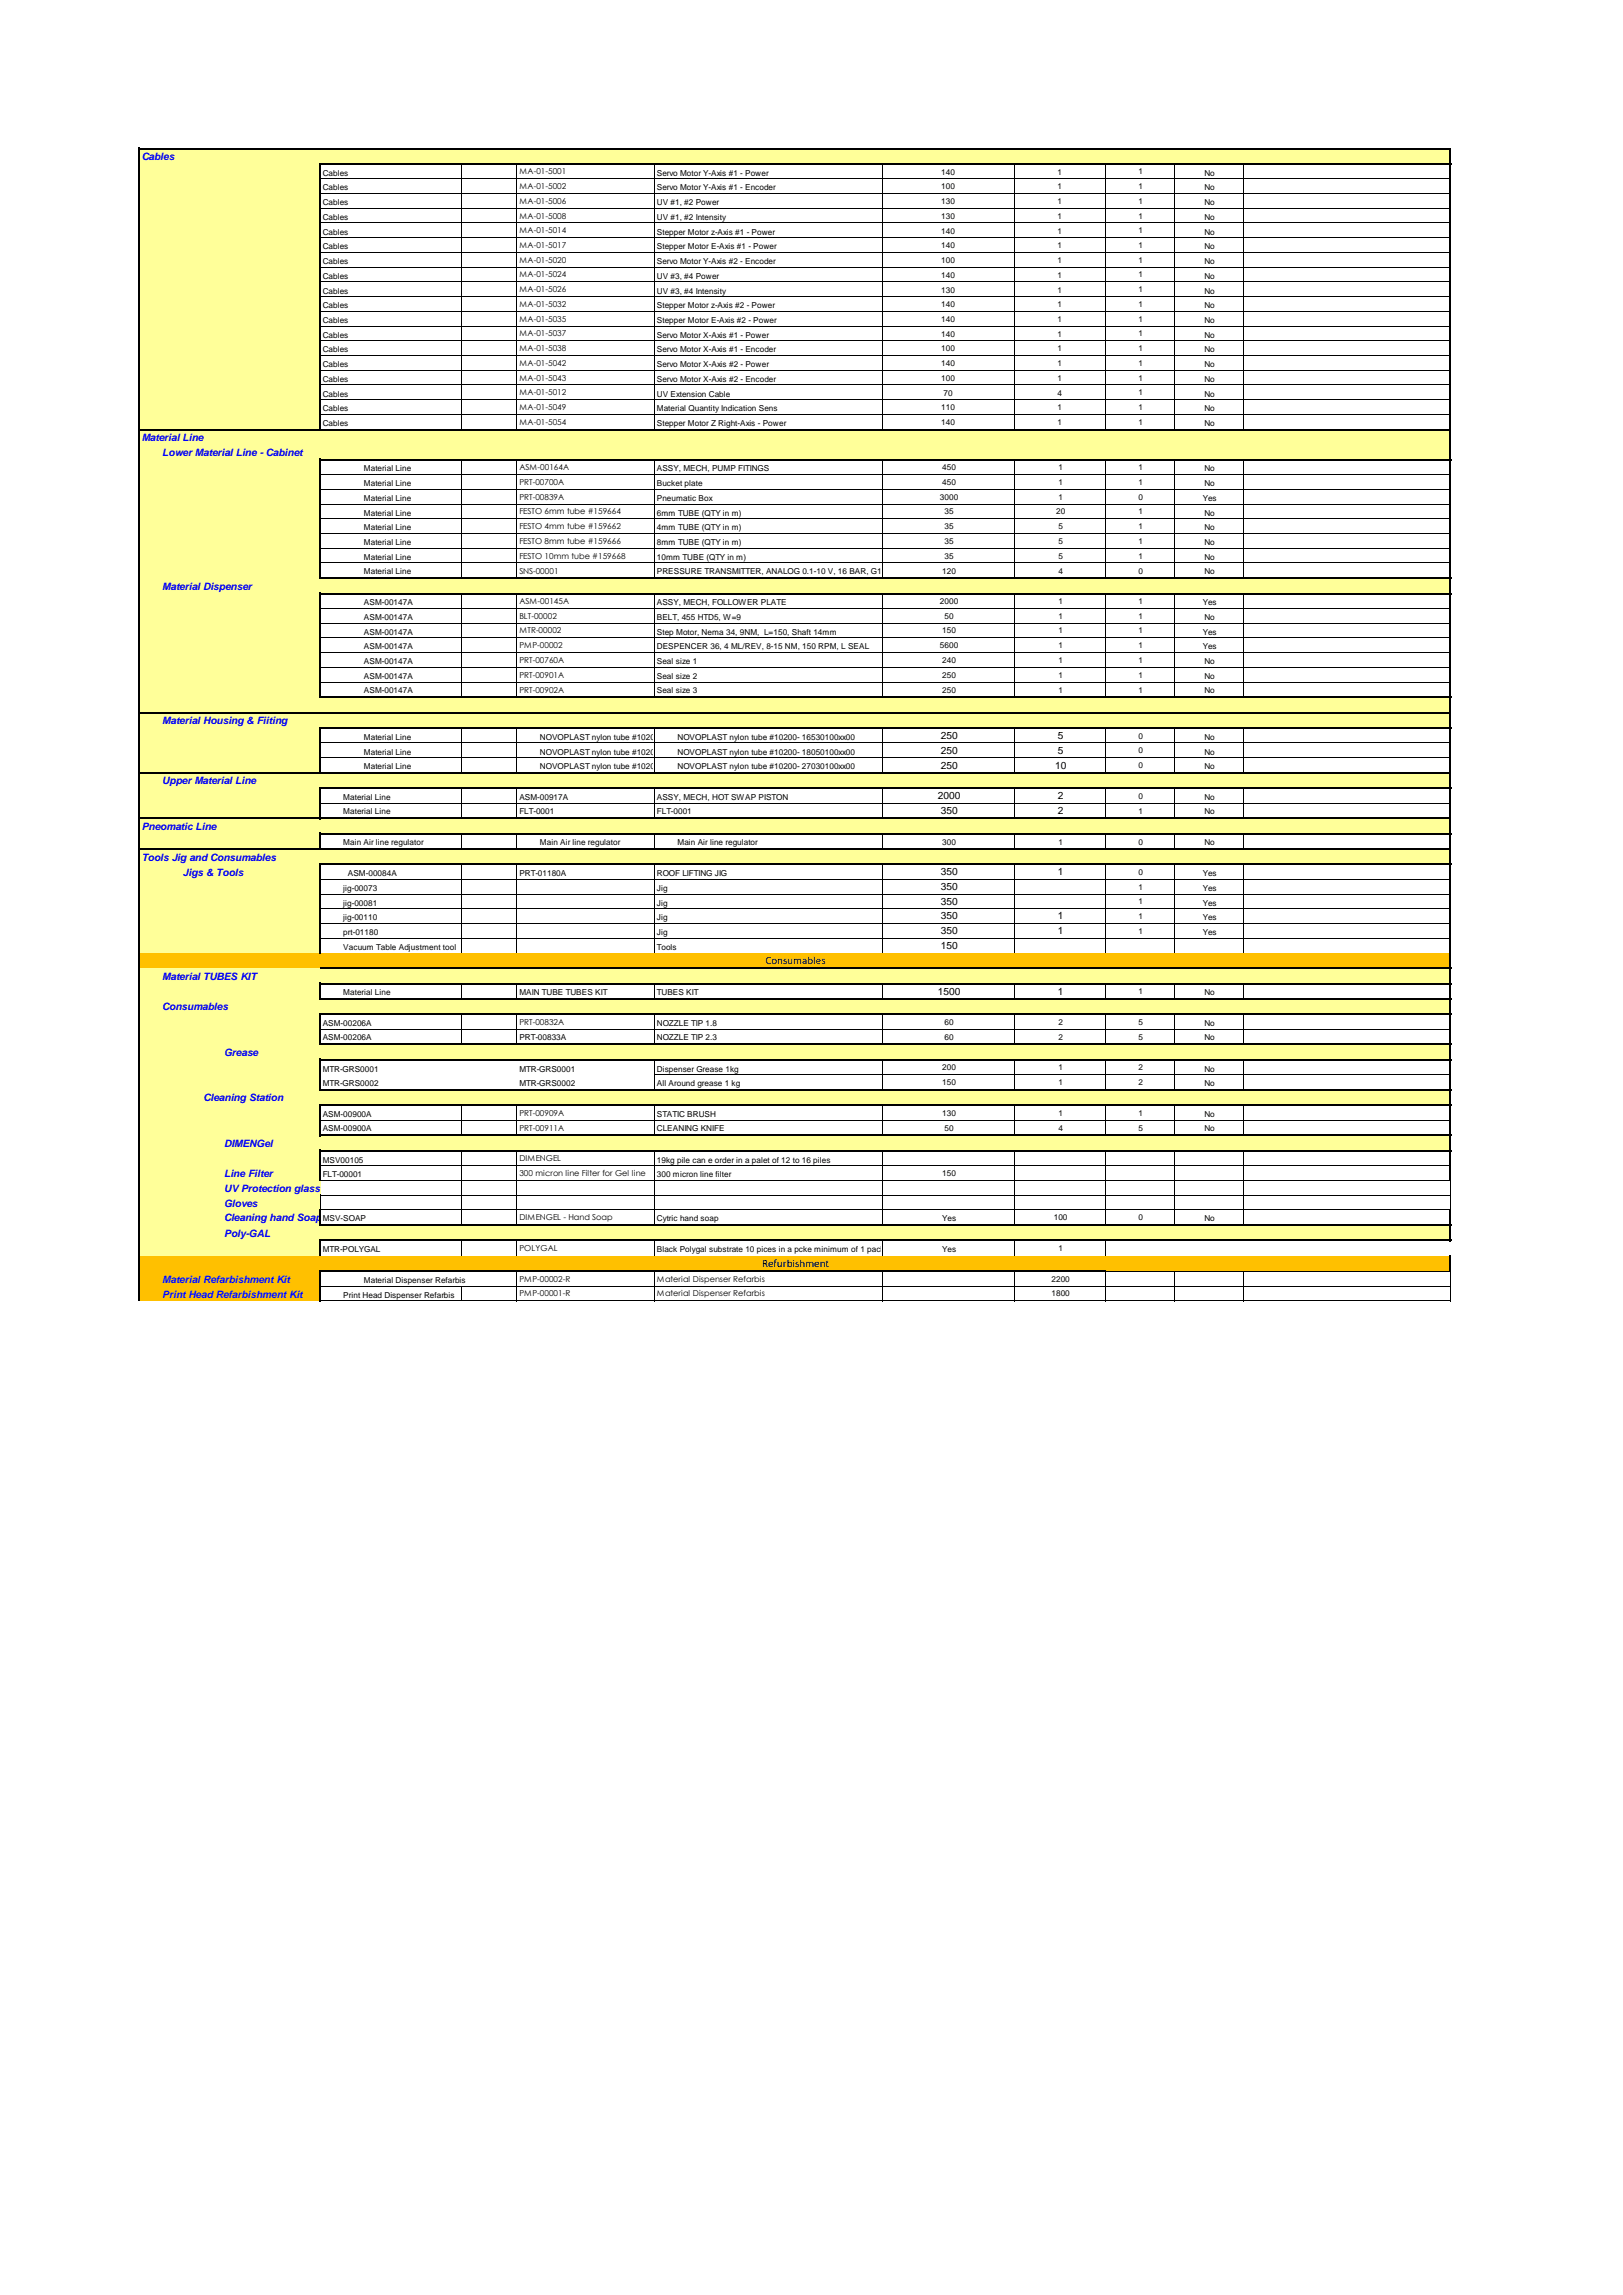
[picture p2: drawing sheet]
<svg xmlns="http://www.w3.org/2000/svg" width="210mm" height="297mm" viewBox="0 0 210 297" stroke-linecap="round" stroke-linejoin="round" font-family="sans-serif">
<defs><g id="words">
<g font-size="1.4">
<text x="99" y="124.8">Consumables</text>
<text x="98.6" y="164">Refurbishment</text>
</g>
<g font-size="1.3" fill="#00f">
<text x="18.3" y="20.7">Cables</text>
<text x="18.3" y="57.1">Material Line</text>
<text x="21" y="59">Lower Material Line - Cabinet</text>
<text x="21" y="76.3">Material Dispenser</text>
<text x="21" y="93.7">Material Housing &amp; Fiiting</text>
<text x="21" y="101.5">Upper Material Line</text>
<text x="18.3" y="107.4">Pneomatic Line</text>
<text x="18.3" y="111.4">Tools Jig and Consumables</text>
<text x="23.7" y="113.4">Jigs &amp; Tools</text>
<text x="21" y="126.8">Material TUBES KIT</text>
<text x="21" y="130.7">Consumables</text>
<text x="29" y="136.6">Grease</text>
<text x="26.3" y="142.5">Cleaning Station</text>
<text x="29" y="148.4">DIMENGel</text>
<text x="29" y="152.3">Line Filter</text>
<text x="29" y="154.2">UV Protection glass</text>
<text x="29" y="156.2">Gloves</text>
<text x="29" y="158">Cleaning hand Soap</text>
<text x="29" y="160">Poly-GAL</text>
<text x="21" y="166">Material Refarbishment Kit</text>
<text x="21" y="167.9">Print Head Refarbishment Kit</text>
</g>
<g font-size="1.3">
<text x="121.7" y="95.6">250</text>
<text x="136.8" y="95.6">5</text>
<text x="121.7" y="97.5">250</text>
<text x="121.7" y="99.5">250</text>
<text x="136.5" y="99.5">10</text>
<text x="136.8" y="97.5">5</text>
<text x="121.4" y="103.4">2000</text>
<text x="121.7" y="105.3">350</text>
<text x="136.8" y="103.4">2</text>
<text x="136.8" y="105.3">2</text>
<text x="121.7" y="113.3">350</text>
<text x="136.8" y="113.3">1</text>
<text x="121.7" y="115.2">350</text>
<text x="121.7" y="117.1">350</text>
<text x="121.7" y="119">350</text>
<text x="136.8" y="119">1</text>
<text x="121.7" y="120.9">350</text>
<text x="121.7" y="122.8">150</text>
<text x="136.8" y="120.9">1</text>
<text x="121.4" y="128.7">1500</text>
<text x="136.8" y="128.7">1</text>
</g>
<g font-size="1.1">
<text x="41.7" y="22.7">Cables</text>
<text x="67.2" y="22.6">MA-01-5001</text>
<text x="85" y="22.7">Servo Motor Y-Axis #1 - Power</text>
<text x="121.8" y="22.6">140</text>
<text x="136.8" y="22.6">1</text>
<text x="147.3" y="22.6">1</text>
<text x="155.8" y="22.7">No</text>
<text x="41.7" y="24.6">Cables</text>
<text x="41.7" y="26.5">Cables</text>
<text x="41.7" y="28.4">Cables</text>
<text x="67.2" y="24.5">MA-01-5002</text>
<text x="67.2" y="26.4">MA-01-5006</text>
<text x="67.2" y="28.3">MA-01-5008</text>
<text x="85" y="24.6">Servo Motor Y-Axis #1 - Encoder</text>
<text x="85" y="26.5">UV #1, #2 Power</text>
<text x="85" y="28.4">UV #1, #2 Intensity</text>
<text x="121.8" y="24.5">100</text>
<text x="121.8" y="26.4">130</text>
<text x="121.8" y="28.3">130</text>
<text x="136.8" y="24.5">1</text>
<text x="136.8" y="26.4">1</text>
<text x="136.8" y="28.3">1</text>
<text x="147.3" y="24.5">1</text>
<text x="147.3" y="26.4">1</text>
<text x="147.3" y="28.3">1</text>
<text x="155.8" y="24.6">No</text>
<text x="155.8" y="26.5">No</text>
<text x="155.8" y="28.4">No</text>
<text x="41.7" y="30.4">Cables</text>
<text x="41.7" y="32.3">Cables</text>
<text x="41.7" y="34.2">Cables</text>
<text x="67.2" y="30.2">MA-01-5014</text>
<text x="67.2" y="32.1">MA-01-5017</text>
<text x="67.2" y="34">MA-01-5020</text>
<text x="67.2" y="35.9">MA-01-5024</text>
<text x="85" y="30.4">Stepper Motor z-Axis #1 - Power</text>
<text x="85" y="32.3">Stepper Motor E-Axis #1 - Power</text>
<text x="85" y="34.2">Servo Motor Y-Axis #2 - Encoder</text>
<text x="121.8" y="30.2">140</text>
<text x="121.8" y="32.1">140</text>
<text x="121.8" y="34">100</text>
<text x="121.8" y="35.9">140</text>
<text x="136.8" y="30.2">1</text>
<text x="136.8" y="32.1">1</text>
<text x="136.8" y="34">1</text>
<text x="136.8" y="35.9">1</text>
<text x="147.3" y="30.2">1</text>
<text x="147.3" y="32.1">1</text>
<text x="147.3" y="34">1</text>
<text x="147.3" y="35.9">1</text>
<text x="155.8" y="30.4">No</text>
<text x="155.8" y="32.3">No</text>
<text x="155.8" y="34.2">No</text>
<text x="41.7" y="36.1">Cables</text>
<text x="41.7" y="38">Cables</text>
<text x="41.7" y="39.9">Cables</text>
<text x="41.7" y="41.8">Cables</text>
<text x="67.2" y="37.8">MA-01-5026</text>
<text x="67.2" y="39.7">MA-01-5032</text>
<text x="67.2" y="41.6">MA-01-5035</text>
<text x="85" y="36.1">UV #3, #4 Power</text>
<text x="85" y="38">UV #3, #4 Intensity</text>
<text x="85" y="39.9">Stepper Motor z-Axis #2 - Power</text>
<text x="85" y="41.8">Stepper Motor E-Axis #2 - Power</text>
<text x="121.8" y="37.9">130</text>
<text x="121.8" y="39.8">140</text>
<text x="121.8" y="41.7">140</text>
<text x="136.8" y="37.9">1</text>
<text x="136.8" y="39.8">1</text>
<text x="136.8" y="41.7">1</text>
<text x="147.3" y="37.8">1</text>
<text x="147.3" y="39.7">1</text>
<text x="147.3" y="41.6">1</text>
<text x="155.8" y="36.1">No</text>
<text x="155.8" y="38">No</text>
<text x="155.8" y="39.9">No</text>
<text x="155.8" y="41.8">No</text>
<text x="41.7" y="43.7">Cables</text>
<text x="41.7" y="45.6">Cables</text>
<text x="41.7" y="47.5">Cables</text>
<text x="67.2" y="43.5">MA-01-5037</text>
<text x="67.2" y="45.4">MA-01-5038</text>
<text x="67.2" y="47.3">MA-01-5042</text>
<text x="85" y="43.7">Servo Motor X-Axis #1 - Power</text>
<text x="85" y="45.6">Servo Motor X-Axis #1 - Encoder</text>
<text x="85" y="47.5">Servo Motor X-Axis #2 - Power</text>
<text x="121.8" y="43.6">140</text>
<text x="121.8" y="45.5">100</text>
<text x="121.8" y="47.4">140</text>
<text x="136.8" y="43.6">1</text>
<text x="136.8" y="45.5">1</text>
<text x="136.8" y="47.4">1</text>
<text x="147.3" y="43.5">1</text>
<text x="147.3" y="45.4">1</text>
<text x="147.3" y="47.3">1</text>
<text x="155.8" y="43.7">No</text>
<text x="155.8" y="45.6">No</text>
<text x="155.8" y="47.5">No</text>
<text x="41.7" y="49.4">Cables</text>
<text x="41.7" y="51.3">Cables</text>
<text x="41.7" y="53.2">Cables</text>
<text x="67.2" y="49.2">MA-01-5043</text>
<text x="67.2" y="51.1">MA-01-5012</text>
<text x="67.2" y="53.1">MA-01-5049</text>
<text x="85" y="49.4">Servo Motor X-Axis #2 - Encoder</text>
<text x="85" y="51.3">UV Extension Cable</text>
<text x="85" y="53.2">Material Quantity Indication Sens</text>
<text x="121.8" y="49.3">100</text>
<text x="121.8" y="53.1">110</text>
<text x="122.1" y="51.2">70</text>
<text x="136.8" y="49.3">1</text>
<text x="136.8" y="51.2">4</text>
<text x="136.8" y="53.1">1</text>
<text x="147.3" y="49.2">1</text>
<text x="147.3" y="51.1">1</text>
<text x="147.3" y="53.1">1</text>
<text x="155.8" y="49.4">No</text>
<text x="155.8" y="51.3">No</text>
<text x="155.8" y="53.2">No</text>
<text x="41.7" y="55.1">Cables</text>
<text x="67.2" y="55">MA-01-5054</text>
<text x="85" y="55.1">Stepper Motor Z Right-Axis - Power</text>
<text x="121.8" y="55">140</text>
<text x="136.8" y="55">1</text>
<text x="147.3" y="55">1</text>
<text x="155.8" y="55.1">No</text>
<text x="47.1" y="61">Material Line</text>
<text x="47.1" y="62.9">Material Line</text>
<text x="47.1" y="64.8">Material Line</text>
<text x="67.2" y="60.8">ASM-00164A</text>
<text x="67.2" y="62.7">PRT-00700A</text>
<text x="67.2" y="64.7">PRT-00839A</text>
<text x="85" y="61">ASSY, MECH, PUMP FITINGS</text>
<text x="85" y="62.9">Bucket plate</text>
<text x="85" y="64.8">Pneumatic Box</text>
<text x="121.6" y="64.7">3000</text>
<text x="121.9" y="60.8">450</text>
<text x="121.9" y="62.7">450</text>
<text x="136.9" y="60.8">1</text>
<text x="136.9" y="62.7">1</text>
<text x="136.9" y="64.7">1</text>
<text x="147.3" y="60.8">1</text>
<text x="147.3" y="62.7">1</text>
<text x="147.3" y="64.7">0</text>
<text x="155.6" y="64.8">Yes</text>
<text x="155.8" y="61">No</text>
<text x="155.8" y="62.9">No</text>
<text x="47.1" y="66.7">Material Line</text>
<text x="47.1" y="68.6">Material Line</text>
<text x="47.1" y="70.5">Material Line</text>
<text x="67.2" y="66.6">FESTO 6mm tube #159664</text>
<text x="67.2" y="68.5">FESTO 4mm tube #159662</text>
<text x="67.2" y="70.4">FESTO 8mm tube #159666</text>
<text x="85" y="66.7">6mm TUBE (QTY in m)</text>
<text x="85" y="68.6">4mm TUBE (QTY in m)</text>
<text x="85" y="70.5">8mm TUBE (QTY in m)</text>
<text x="122.2" y="66.6">35</text>
<text x="122.2" y="68.5">35</text>
<text x="122.2" y="70.4">35</text>
<text x="136.6" y="66.6">20</text>
<text x="136.9" y="68.5">5</text>
<text x="136.9" y="70.4">5</text>
<text x="147.3" y="66.6">1</text>
<text x="147.3" y="68.5">1</text>
<text x="147.3" y="70.4">1</text>
<text x="155.8" y="66.7">No</text>
<text x="155.8" y="68.6">No</text>
<text x="155.8" y="70.5">No</text>
<text x="47.1" y="72.4">Material Line</text>
<text x="47.1" y="74.3">Material Line</text>
<text x="67.2" y="72.3">FESTO 10mm tube #159668</text>
<text x="67.2" y="74.2">SNS-00001</text>
<text x="85" y="72.4">10mm TUBE (QTY in m)</text>
<text x="85" y="74.3">PRESSURE TRANSMITTER, ANALOG 0.1-10 V, 16 BAR, G1/4</text>
<text x="121.9" y="74.2">120</text>
<text x="122.2" y="72.3">35</text>
<text x="136.9" y="72.3">5</text>
<text x="136.9" y="74.2">4</text>
<text x="147.3" y="72.3">1</text>
<text x="147.3" y="74.2">0</text>
<text x="155.8" y="72.4">No</text>
<text x="155.8" y="74.3">No</text>
<text x="47.1" y="78.3">ASM-00147A</text>
<text x="47.1" y="80.2">ASM-00147A</text>
<text x="47.1" y="82.1">ASM-00147A</text>
<text x="67.2" y="78.2">ASM-00145A</text>
<text x="67.2" y="80.1">BLT-00002</text>
<text x="67.2" y="82">MTR-00002</text>
<text x="67.2" y="83.9">PMP-00002</text>
<text x="85" y="78.3">ASSY, MECH, FOLLOWER PLATE</text>
<text x="85" y="80.2">BELT, 455 HTD5, W=9</text>
<text x="85" y="82.1">Step Motor, Nema 34, 9NM, L=150, Shaft 14mm</text>
<text x="121.6" y="78.2">2000</text>
<text x="121.6" y="83.9">5600</text>
<text x="121.9" y="82">150</text>
<text x="122.2" y="80.1">50</text>
<text x="136.9" y="78.2">1</text>
<text x="136.9" y="80.1">1</text>
<text x="136.9" y="82">1</text>
<text x="136.9" y="83.9">1</text>
<text x="147.3" y="78.2">1</text>
<text x="147.3" y="80.1">1</text>
<text x="147.3" y="82">1</text>
<text x="147.3" y="83.9">1</text>
<text x="155.6" y="78.3">Yes</text>
<text x="155.6" y="82.1">Yes</text>
<text x="155.8" y="80.2">No</text>
<text x="47.1" y="84">ASM-00147A</text>
<text x="47.1" y="85.9">ASM-00147A</text>
<text x="47.1" y="87.8">ASM-00147A</text>
<text x="47.1" y="89.7">ASM-00147A</text>
<text x="67.2" y="85.8">PRT-00760A</text>
<text x="67.2" y="87.7">PRT-00901A</text>
<text x="67.2" y="89.6">PRT-00902A</text>
<text x="85" y="84">DESPENCER 36, 4 ML/REV, 8-15 NM, 150 RPM, L SEAL</text>
<text x="85" y="85.9">Seal size 1</text>
<text x="85" y="87.8">Seal size 2</text>
<text x="85" y="89.7">Seal size 3</text>
<text x="121.9" y="85.8">240</text>
<text x="121.9" y="87.7">250</text>
<text x="121.9" y="89.6">250</text>
<text x="136.9" y="85.8">1</text>
<text x="136.9" y="87.7">1</text>
<text x="136.9" y="89.6">1</text>
<text x="147.3" y="85.8">1</text>
<text x="147.3" y="87.7">1</text>
<text x="147.3" y="89.6">1</text>
<text x="155.6" y="84">Yes</text>
<text x="155.8" y="85.9">No</text>
<text x="155.8" y="87.8">No</text>
<text x="155.8" y="89.7">No</text>
<text x="47.1" y="95.7">Material Line</text>
<text x="69.9" y="95.7">NOVOPLAST nylon tube #10200- 16530100xx00</text>
<text x="87.6" y="95.7">NOVOPLAST nylon tube #10200- 16530100xx00</text>
<text x="147.3" y="95.6">0</text>
<text x="155.8" y="95.7">No</text>
<text x="47.1" y="97.6">Material Line</text>
<text x="47.1" y="99.5">Material Line</text>
<text x="69.9" y="97.6">NOVOPLAST nylon tube #10200- 18050100xx00</text>
<text x="69.9" y="99.5">NOVOPLAST nylon tube #10200- 27030100xx00</text>
<text x="87.6" y="97.6">NOVOPLAST nylon tube #10200- 18050100xx00</text>
<text x="87.6" y="99.5">NOVOPLAST nylon tube #10200- 27030100xx00</text>
<text x="147.3" y="97.5">0</text>
<text x="147.3" y="99.4">0</text>
<text x="155.8" y="97.6">No</text>
<text x="155.8" y="99.5">No</text>
<text x="44.4" y="103.5">Material Line</text>
<text x="44.4" y="105.4">Material Line</text>
<text x="67.2" y="103.5">ASM-00917A</text>
<text x="67.2" y="105.4">FLT-0001</text>
<text x="85" y="103.5">ASSY, MECH, HOT SWAP PISTON</text>
<text x="85" y="105.4">FLT-0001</text>
<text x="147.3" y="103.4">0</text>
<text x="147.3" y="105.3">1</text>
<text x="155.8" y="103.5">No</text>
<text x="155.8" y="105.4">No</text>
<text x="44.4" y="109.4">Main Air line regulator</text>
<text x="45" y="113.4">ASM-00084A</text>
<text x="67.2" y="113.4">PRT-01180A</text>
<text x="69.9" y="109.4">Main Air line regulator</text>
<text x="85" y="113.4">ROOF LIFTING JIG</text>
<text x="87.6" y="109.4">Main Air line regulator</text>
<text x="121.9" y="109.3">300</text>
<text x="136.9" y="109.3">1</text>
<text x="147.3" y="109.3">0</text>
<text x="147.3" y="113.2">0</text>
<text x="155.6" y="113.4">Yes</text>
<text x="155.8" y="109.4">No</text>
<text x="44.4" y="115.3">jig-00073</text>
<text x="44.4" y="117.2">jig-00081</text>
<text x="44.4" y="119.1">jig-00110</text>
<text x="85" y="115.3">Jig</text>
<text x="85" y="117.2">Jig</text>
<text x="85" y="119.1">Jig</text>
<text x="147.3" y="115.1">1</text>
<text x="147.3" y="117">1</text>
<text x="147.3" y="118.9">1</text>
<text x="155.6" y="115.3">Yes</text>
<text x="155.6" y="117.2">Yes</text>
<text x="155.6" y="119.1">Yes</text>
<text x="44.4" y="121">prt-01180</text>
<text x="44.4" y="122.9">Vacuum Table Adjustment tool</text>
<text x="85" y="121">Jig</text>
<text x="85" y="122.9">Tools</text>
<text x="147.3" y="120.8">1</text>
<text x="155.6" y="121">Yes</text>
<text x="44.4" y="128.8">Material Line</text>
<text x="67.2" y="128.8">MAIN TUBE TUBES KIT</text>
<text x="85" y="128.8">TUBES KIT</text>
<text x="147.3" y="128.7">1</text>
<text x="155.8" y="128.8">No</text>
<text x="41.7" y="132.8">ASM-00206A</text>
<text x="41.7" y="134.6">ASM-00206A</text>
<text x="67.2" y="132.6">PRT-00832A</text>
<text x="67.2" y="134.6">PRT-00833A</text>
<text x="85" y="132.8">NOZZLE TIP 1.8</text>
<text x="85" y="134.6">NOZZLE TIP 2.3</text>
<text x="122.2" y="132.6">60</text>
<text x="122.2" y="134.6">60</text>
<text x="136.9" y="132.6">2</text>
<text x="136.9" y="134.6">2</text>
<text x="147.3" y="132.6">5</text>
<text x="147.3" y="134.6">5</text>
<text x="155.8" y="132.8">No</text>
<text x="155.8" y="134.6">No</text>
<text x="41.7" y="138.7">MTR-GRS0001</text>
<text x="41.7" y="140.5">MTR-GRS0002</text>
<text x="67.2" y="138.7">MTR-GRS0001</text>
<text x="67.2" y="140.5">MTR-GRS0002</text>
<text x="85" y="138.7">Dispenser Grease 1kg</text>
<text x="85" y="140.5">All Around grease 1 kg</text>
<text x="121.9" y="138.5">200</text>
<text x="121.9" y="140.4">150</text>
<text x="136.9" y="138.5">1</text>
<text x="136.9" y="140.4">1</text>
<text x="147.3" y="138.5">2</text>
<text x="147.3" y="140.4">2</text>
<text x="155.8" y="138.7">No</text>
<text x="155.8" y="140.5">No</text>
<text x="41.7" y="144.5">ASM-00900A</text>
<text x="41.7" y="146.4">ASM-00900A</text>
<text x="67.2" y="144.4">PRT-00909A</text>
<text x="67.2" y="146.3">PRT-00911A</text>
<text x="85" y="144.5">STATIC BRUSH</text>
<text x="85" y="146.4">CLEANING KNIFE</text>
<text x="121.9" y="144.4">130</text>
<text x="122.2" y="146.3">50</text>
<text x="136.9" y="144.4">1</text>
<text x="136.9" y="146.3">4</text>
<text x="147.3" y="144.4">1</text>
<text x="147.3" y="146.3">5</text>
<text x="155.8" y="144.5">No</text>
<text x="155.8" y="146.4">No</text>
<text x="41.7" y="150.4">MSV00105</text>
<text x="41.7" y="152.3">FLT-00001</text>
<text x="67.2" y="150.3">DIMENGEL</text>
<text x="67.2" y="152.2">300 micron line Filter for Gel line</text>
<text x="85" y="150.4">19kg pile can e order in a palet of 12 to 16 piles</text>
<text x="85" y="152.3">300 micron line filter</text>
<text x="121.9" y="152.2">150</text>
<text x="41.7" y="158">MSV-SOAP</text>
<text x="41.7" y="162">MTR-POLYGAL</text>
<text x="67.2" y="157.9">DIMENGEL - Hand Soap</text>
<text x="67.2" y="161.9">POLYGAL</text>
<text x="85" y="158">Cytric hand soap</text>
<text x="85" y="162">Black Polygal substrate 10 pices in a pcke minimum of 1 pack</text>
<text x="121.9" y="158">Yes</text>
<text x="121.9" y="162">Yes</text>
<text x="136.3" y="157.9">100</text>
<text x="136.9" y="161.9">1</text>
<text x="147.3" y="157.9">0</text>
<text x="155.8" y="158">No</text>
<text x="44.4" y="167.9">Print Head Dispenser Refarbis</text>
<text x="47.1" y="166">Material Dispenser Refarbis</text>
<text x="67.2" y="165.8">PMP-00002-R</text>
<text x="67.2" y="167.7">PMP-00001-R</text>
<text x="85" y="165.8">Material Dispenser Refarbis</text>
<text x="85" y="167.7">Material Dispenser Refarbis</text>
<text x="136" y="165.8">2200</text>
<text x="136" y="167.7">1800</text>
</g>
</g></defs>
<g fill="#ff9">
<path d="M18.1 19.3h169.6v2h-169.6z" fill-rule="evenodd"/>
<path d="M18.1 21.2h23.4v34.4h-23.4z" fill-rule="evenodd"/>
</g>
<path d="M84.6 21.2h29.6v34.4h-29.6z" fill-rule="evenodd" fill="#fff"/>
<g fill="#ff9">
<path d="M18.1 55.6h169.6v3.9h-169.6z" fill-rule="evenodd"/>
<path d="M18.1 59.5h23.4v15.4h-23.4z" fill-rule="evenodd"/>
</g>
<path d="M84.6 59.5h29.6v15.4h-29.6z" fill-rule="evenodd" fill="#fff"/>
<g fill="#ff9">
<path d="M18.1 74.8h169.6v2h-169.6z" fill-rule="evenodd"/>
<path d="M18.1 76.8h23.4v3.9h-23.4z" fill-rule="evenodd"/>
</g>
<path d="M84.6 76.8h29.6v3.9h-29.6z" fill-rule="evenodd" fill="#fff"/>
<g fill="#ff9">
<path d="M18.1 80.6h23.4v9.7h-23.4z" fill-rule="evenodd"/>
<path d="M18.1 90.2h169.6v4.1h-169.6z" fill-rule="evenodd"/>
<path d="M18.1 94.2h23.4v5.9h-23.4z" fill-rule="evenodd"/>
<path d="M18.1 100h169.6v2h-169.6z" fill-rule="evenodd"/>
<path d="M18.1 102h23.4v1.9h-23.4z" fill-rule="evenodd"/>
</g>
<path d="M84.6 102h29.6v1.9h-29.6z" fill-rule="evenodd" fill="#fff"/>
<g fill="#ff9">
<path d="M18.1 103.9h23.4v2h-23.4z" fill-rule="evenodd"/>
<path d="M18.1 105.9h169.6v2h-169.6z" fill-rule="evenodd"/>
<path d="M18.1 107.9h23.4v2h-23.4z" fill-rule="evenodd"/>
<path d="M18.1 109.9h169.6v2h-169.6z" fill-rule="evenodd"/>
<path d="M18.1 111.9h23.4v11.4h-23.4z" fill-rule="evenodd"/>
</g>
<path d="M84.6 111.9h29.6v11.4h-29.6z" fill-rule="evenodd" fill="#fff"/>
<path d="M18.1 123.3h169.6v2h-169.6z" fill-rule="evenodd" fill="#ffc000"/>
<g fill="#ff9">
<path d="M18.1 125.3h169.6v2h-169.6z" fill-rule="evenodd"/>
<path d="M18.1 127.3h23.4v2h-23.4z" fill-rule="evenodd"/>
</g>
<path d="M84.6 127.3h29.6v2h-29.6z" fill-rule="evenodd" fill="#fff"/>
<g fill="#ff9">
<path d="M18.1 129.3h169.6v2h-169.6z" fill-rule="evenodd"/>
<path d="M18.1 131.3h23.4v3.9h-23.4z" fill-rule="evenodd"/>
</g>
<path d="M84.6 131.3h29.6v3.9h-29.6z" fill-rule="evenodd" fill="#fff"/>
<g fill="#ff9">
<path d="M18.1 135.1h169.6v2.1h-169.6z" fill-rule="evenodd"/>
<path d="M18.1 137.1h23.4v4h-23.4z" fill-rule="evenodd"/>
</g>
<path d="M84.6 137.1h29.6v4h-29.6z" fill-rule="evenodd" fill="#fff"/>
<g fill="#ff9">
<path d="M18.1 141h169.6v2.1h-169.6z" fill-rule="evenodd"/>
<path d="M18.1 143h23.4v4h-23.4z" fill-rule="evenodd"/>
</g>
<path d="M84.6 143h29.6v4h-29.6z" fill-rule="evenodd" fill="#fff"/>
<g fill="#ff9">
<path d="M18.1 146.9h169.6v2h-169.6z" fill-rule="evenodd"/>
<path d="M18.1 148.9h23.4v7.7h-23.4z" fill-rule="evenodd"/>
</g>
<path d="M84.6 148.9h29.6v7.7h-29.6z" fill-rule="evenodd" fill="#fff"/>
<path d="M18.1 156.5h23.4v2.1h-23.4z" fill-rule="evenodd" fill="#ff9"/>
<g fill="#fff">
<path d="M84.6 156.5h46.6v2.1h-46.6z" fill-rule="evenodd"/>
<path d="M160.8 156.5h26.9v2.1h-26.9z" fill-rule="evenodd"/>
</g>
<g fill="#ff9">
<path d="M18.1 158.5h169.6v2.1h-169.6z" fill-rule="evenodd"/>
<path d="M18.1 160.5h23.4v2h-23.4z" fill-rule="evenodd"/>
</g>
<path d="M84.6 160.5h46.6v2h-46.6z" fill-rule="evenodd" fill="#fff"/>
<g fill="#ffc000">
<path d="M18.1 162.5h169.6v2h-169.6z" fill-rule="evenodd"/>
<path d="M18.1 164.5h23.4v3.8h-23.4z" fill-rule="evenodd"/>
</g>
<g fill="none" stroke="#000" stroke-width=".25">
<path d="M17.9 19.1v149.2M18.1 19.2h169.6M187.6 19.3v133.5M41.4 21.1v34.6M41.5 21.2h146.2M18.1 55.6h169.6M41.4 59.4v15.5M41.5 59.5h146.2M41.4 76.7v13.6M41.5 74.8h146.2M41.5 76.8h146.2M18.1 92.2h169.6"/>
<path d="M41.4 94.1v6M41.5 90.2h146.2M41.5 94.2h146.2M18.1 100h169.6M18.1 105.9h169.6M18.1 109.9h169.6M41.3 111.9h146.4M41.4 101.9v4.1M41.4 107.8v2.2M41.4 113.7v9.6M41.5 102h146.2M41.5 107.9h146.2"/>
<path d="M41.3 135.1h146.4M41.4 127.1v2.3M41.4 137v4.2M41.4 125.3h146.3M41.5 127.3h146.2M41.5 129.3h146.2M41.5 131.3h146.2M41.5 137.1h146.2M41.4 142.9v4.1M41.4 148.8v4M41.4 156.5v2.1M41.5 141h146.2"/>
<path d="M41.5 143h146.2M41.5 146.9h146.2M41.5 148.9h146.2M41.5 158.5h146.2M187.6 156.5v4.1M41.4 160.4v2.1M41.4 164.4v4M41.5 164.5h101.5M41.5 160.5h146.2M187.6 162.5v2.1"/>
</g>
<g fill="none" stroke="#000" stroke-width=".13">
<path d="M41.5 23.1h146M41.5 25h146M41.5 26.9h146M41.5 28.9h146M41.5 30.8h146M41.5 32.7h146M41.5 34.6h146M41.5 36.5h146M41.5 38.4h146M59.7 21.3v34.2M66.9 21.3v34.2M84.7 21.3v34.2"/>
<path d="M114.1 21.3v34.2M131.2 21.3v34.2M143 21.3v34.2M151.9 21.3v34.2M160.8 21.3v34.2M41.5 40.3h146M41.5 42.2h146M41.5 44.1h146M41.5 46h146M41.5 47.9h146M41.5 49.8h146M41.5 51.7h146"/>
<path d="M41.5 53.6h146M59.7 59.6v15.1M66.9 59.6v15.1M84.7 59.6v15.1M114.1 59.6v15.1M131.2 59.6v15.1M143 59.6v15.1M151.9 59.6v15.1M160.8 59.6v15.1M41.5 61.4h146M41.5 63.3h146M41.5 65.2h146"/>
<path d="M41.5 67.1h146M41.5 69h146M41.5 70.9h146M41.5 72.8h146M41.5 78.7h146M59.7 76.9v13.2M66.9 76.9v13.2M84.7 76.9v13.2M114.1 76.9v13.2M131.2 76.9v13.2M143 76.9v13.2M151.9 76.9v13.2"/>
<path d="M160.8 76.9v13.2M41.5 80.6h146M41.5 82.5h146M41.5 84.4h146M41.5 86.3h146M41.5 88.3h146M41.5 96.1h146M41.5 98h146M59.7 94.3v5.6M66.9 94.3v5.6M84.7 94.3v5.6M114.1 94.3v5.6"/>
<path d="M131.2 94.3v5.6M143 94.3v5.6M151.9 94.3v5.6M160.8 94.3v5.6M41.5 103.9h146M41.5 113.8h146M41.5 115.7h146M41.5 117.6h146M41.5 119.5h146M59.7 102.1v3.7M59.7 112v11.3M66.9 102.1v3.7"/>
<path d="M66.9 112v11.3M84.7 102.1v3.7M84.7 112v11.3M114.1 102.1v3.7M114.1 112v11.3M131.2 102.1v3.7M131.2 112v11.3M143 102.1v3.7M143 112v11.3M151.9 102.1v3.7M151.9 112v11.3M160.8 102.1v3.7"/>
<path d="M160.8 112v11.3M41.5 121.4h146M41.5 133.2h146M59.7 131.4v3.6M66.9 131.4v3.6M84.7 131.4v3.6M84.7 137.3v3.6M84.7 139.1h102.8M114.1 131.4v3.6M114.1 137.3v3.6M131.2 131.4v3.6M131.2 137.3v3.6"/>
<path d="M143 131.4v3.6M143 137.3v3.6M151.9 131.4v3.6M151.9 137.3v3.6M160.8 131.4v3.6M160.8 137.3v3.6M41.5 154.6h146.2M41.5 144.9h146M41.5 150.8h146M41.5 152.7h146M41.5 156.6h146M59.7 143.1v3.7"/>
<path d="M59.7 149v9.4M66.9 143.1v3.7M66.9 149v9.4M84.7 143.1v3.7M84.7 149v9.4M114.1 143.1v3.7M114.1 149v9.4M131.2 143.1v3.7M131.2 149v9.4M143 143.1v3.7M143 149v9.4M151.9 143.1v3.7"/>
<path d="M151.9 149v9.4M160.8 143.1v3.7M160.8 149v9.4M187.6 152.8v3.7M41.5 166.4h146.2M41.5 168.3h146.2M66.9 164.6v3.8M84.7 164.6v3.8M114.1 164.6v3.8M131.2 164.6v3.8M143 164.6v3.8M143 164.5h44.5"/>
<path d="M151.9 164.6v3.8M160.8 164.6v3.8M187.6 164.6v3.8"/>
</g>
<g fill="#000">
<path d="M41.3 112h.2v1.7h-.2z" fill-rule="evenodd"/>
<path d="M59.7 108h.1v1.7h-.1z" fill-rule="evenodd"/>
<path d="M66.8 108h.1v1.7h-.1z" fill-rule="evenodd"/>
<path d="M84.6 108h.1v1.7h-.1z" fill-rule="evenodd"/>
<path d="M114.1 108h.1v1.7h-.1z" fill-rule="evenodd"/>
<path d="M131.1 108h.2v1.7h-.2z" fill-rule="evenodd"/>
<path d="M142.9 108h.1v1.7h-.1z" fill-rule="evenodd"/>
<path d="M151.8 108h.2v1.7h-.2z" fill-rule="evenodd"/>
<path d="M160.8 108h.1v1.7h-.1z" fill-rule="evenodd"/>
<path d="M41.3 131.1h.2v2h-.2z" fill-rule="evenodd"/>
<path d="M41.3 133.1h.2v1.9h-.2z" fill-rule="evenodd"/>
<path d="M59.7 127.4h.1v1.7h-.1z" fill-rule="evenodd"/>
<path d="M66.8 127.4h.1v1.7h-.1z" fill-rule="evenodd"/>
<path d="M84.6 127.4h.1v1.7h-.1z" fill-rule="evenodd"/>
<path d="M114.1 127.4h.1v1.7h-.1z" fill-rule="evenodd"/>
<path d="M131.1 127.4h.2v1.7h-.2z" fill-rule="evenodd"/>
<path d="M142.9 127.4h.1v1.7h-.1z" fill-rule="evenodd"/>
<path d="M151.8 127.4h.2v1.7h-.2z" fill-rule="evenodd"/>
<path d="M160.8 127.4h.1v1.7h-.1z" fill-rule="evenodd"/>
<path d="M41.4 154.6h.1v1.9h-.1z" fill-rule="evenodd"/>
<path d="M59.7 160.6h.1v1.9h-.1z" fill-rule="evenodd"/>
<path d="M59.7 166.5h.1v1.9h-.1z" fill-rule="evenodd"/>
<path d="M66.8 160.6h.1v1.9h-.1z" fill-rule="evenodd"/>
<path d="M84.6 160.6h.1v1.9h-.1z" fill-rule="evenodd"/>
<path d="M114.1 160.6h.1v1.9h-.1z" fill-rule="evenodd"/>
<path d="M131.1 160.6h.2v1.9h-.2z" fill-rule="evenodd"/>
<path d="M142.9 160.6h.1v1.9h-.1z" fill-rule="evenodd"/>
</g>
<use href="#words"/>
</svg>
